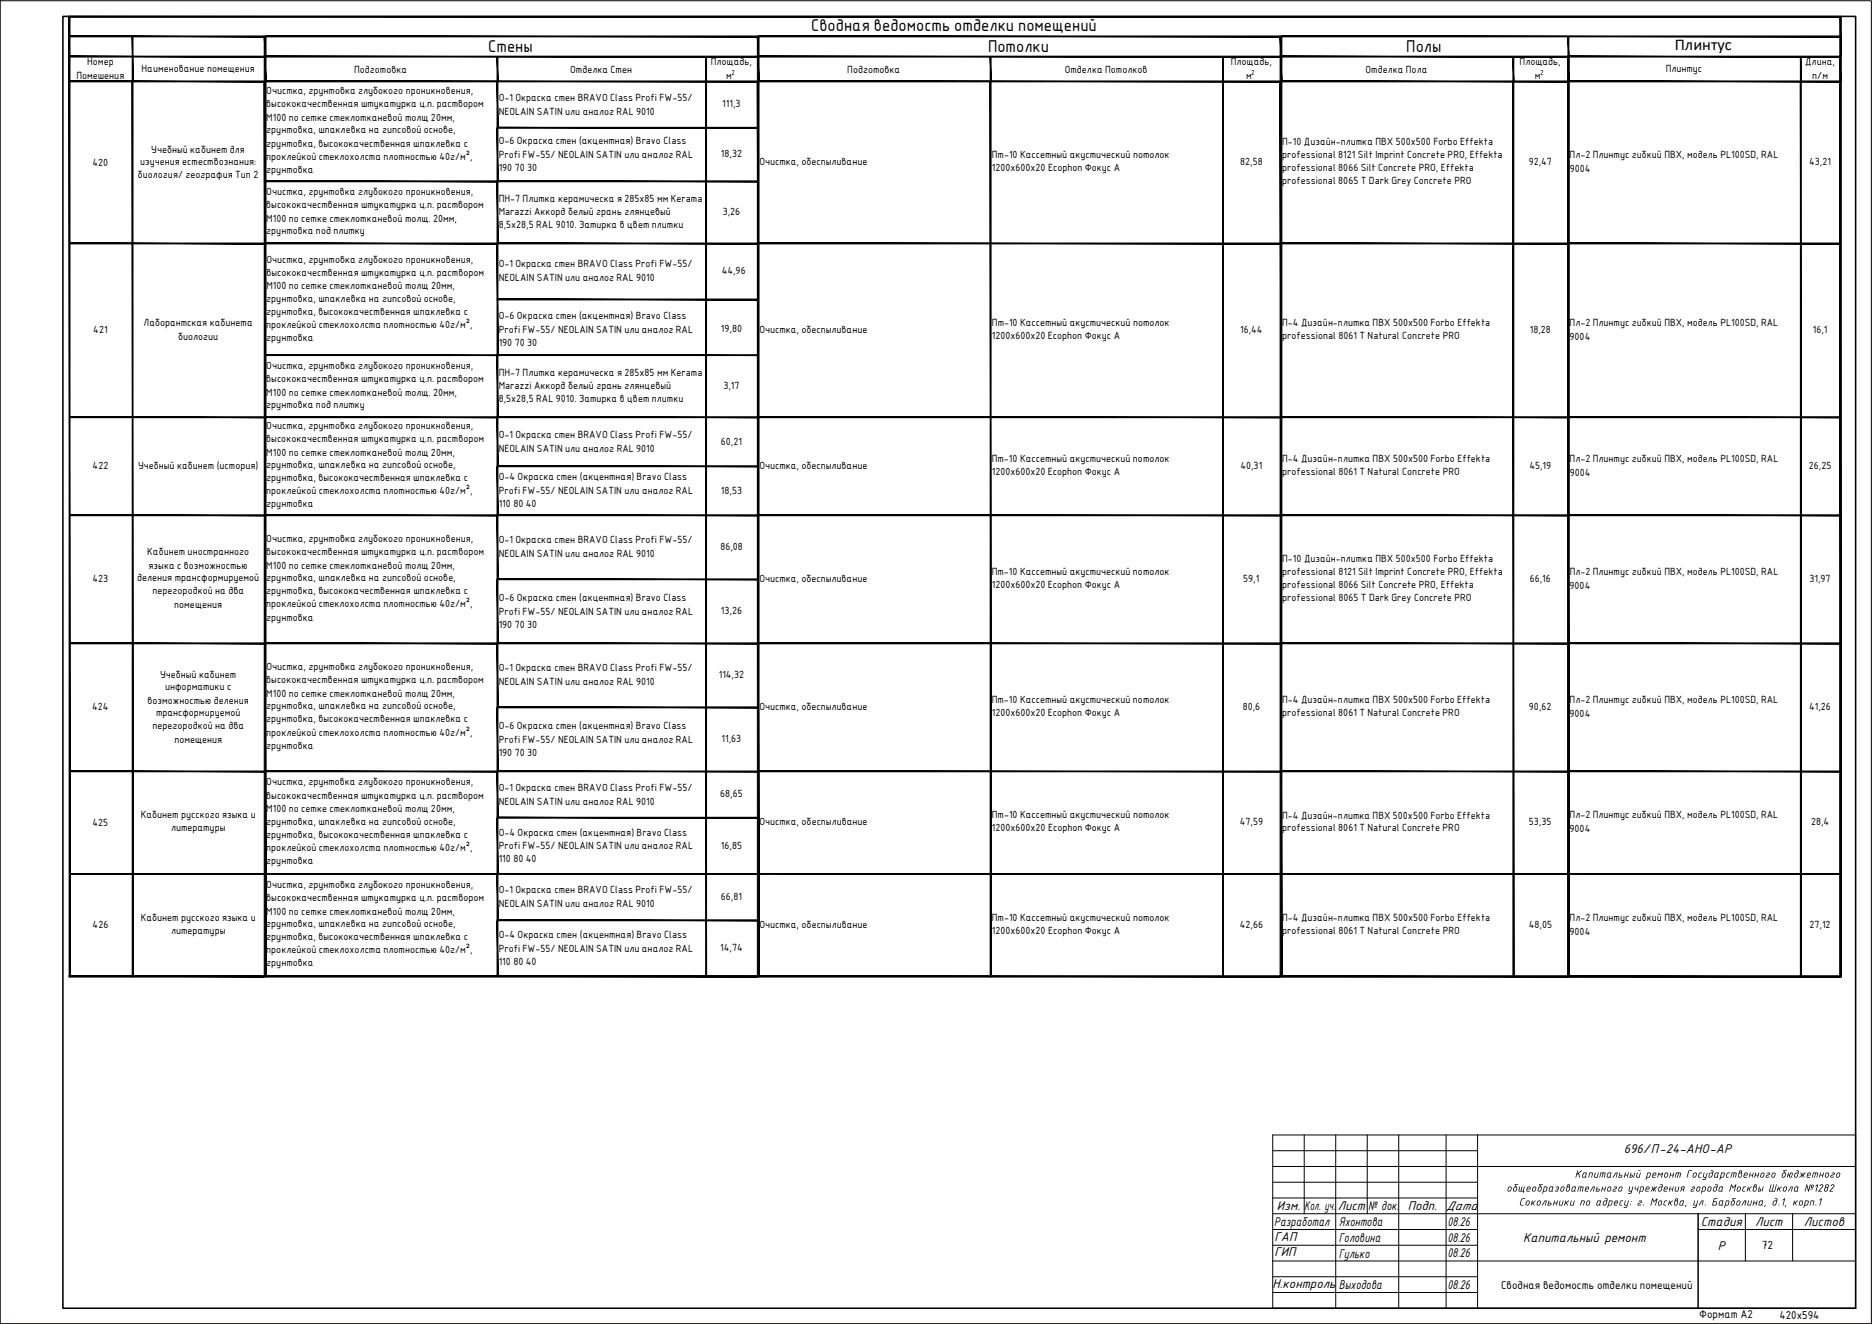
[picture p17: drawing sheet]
<svg xmlns="http://www.w3.org/2000/svg" width="594mm" height="420mm" viewBox="0 0 594 420" stroke-linecap="round" stroke-linejoin="round" font-family="sans-serif">
<defs><g id="words">
<g font-size="5.2">
<text x="257.4" y="9.9">Сводная ведомость отделки помещений</text>
<text x="155" y="16.5">Стены</text>
<text x="313.5" y="16.5">Потолки</text>
<text x="446.3" y="16.5">Полы</text>
<text x="531.5" y="15.8">Плинтус</text>
</g>
<g font-size="4.3">
<text x="515.3" y="366">696/П-24-АНО-АР</text>
<text x="404.4" y="389">Разработал</text>
<text x="405.2" y="384.1">Изм.</text>
<text x="414" y="384.1">Кол. уч.</text>
<text x="424.5" y="384.1">Лист</text>
<text x="424.9" y="389">Яхонтова</text>
<text x="434.2" y="384.1">№ док.</text>
<text x="446.8" y="384.1">Подп.</text>
<text x="459" y="384.1">Дата</text>
<text x="459.4" y="389">08.26</text>
<text x="539.8" y="389.1">Стадия</text>
<text x="557" y="389.1">Лист</text>
<text x="572.5" y="389.1">Листов</text>
<text x="404.4" y="393.7">ГАП</text>
<text x="424.9" y="394">Головина</text>
<text x="459.4" y="394">08.26</text>
<text x="483.4" y="394.1">Капитальный ремонт</text>
<text x="404.4" y="398.7">ГИП</text>
<text x="424.9" y="399.1">Гулько</text>
<text x="459.4" y="399">08.26</text>
<text x="545.1" y="396.6">Р</text>
<text x="403.8" y="408.8">Н.контроль</text>
<text x="424.9" y="409.1">Выходова</text>
<text x="459.4" y="409">08.26</text>
</g>
<text font-size="4" x="559.1" y="396.5">72</text>
<g font-size="3.6">
<text x="499.1" y="373.7">Капитальный ремонт Государственного бюджетного</text>
<text x="478" y="378.1">общеобразовательного учреждения города Москвы Школа</text>
<text x="482" y="382.6">Сокольники по адресу : г. Москва, ул. Барболина , д.1, корп.1</text>
<text x="572.4" y="378.1">№1282</text>
</g>
<g font-size="3.5">
<text x="476.3" y="409">Сводная ведомость отделки помещений</text>
<text x="539.2" y="418.4">Формат А2</text>
<text x="564.7" y="418.6">420х594</text>
</g>
<g font-size="3.2">
<text x="27.7" y="20.6">Номер</text>
<text x="44.9" y="22.9">Наименование помещения</text>
<text x="112.4" y="23">Подготовка</text>
<text x="181" y="23">Отделка Стен</text>
<text x="225.6" y="20.7">Площадь,</text>
<text x="268.9" y="23">Подготовка</text>
<text x="337.9" y="23">Отделка Потолков</text>
<text x="390.6" y="20.7">Площадь,</text>
<text x="433.4" y="23">Отделка Пола</text>
<text x="482.3" y="20.7">Площадь,</text>
<text x="528.6" y="22.7">Плинтус</text>
<text x="572.9" y="20.8">Длина,</text>
<text x="24.2" y="25.1">Помешения</text>
<text x="84.5" y="29.9">Очистка, грунтовка глубокого проникновения,</text>
<text x="230.5" y="25.1">м</text>
<text x="395.4" y="25.1">м</text>
<text x="487.1" y="25.1">м</text>
<text x="575.1" y="25.1">п/м</text>
<text x="84.5" y="34">высококачественная штукатурка ц.п. раствором</text>
<text x="158.3" y="31.9">О-1 Окраска стен BRAVO Class Profi FW-55/</text>
<text x="229.2" y="34.1">111,3</text>
<text x="84.5" y="38.3">М100 по сетке стеклотканевой толщ 20мм,</text>
<text x="158.3" y="36.4">NEOLAIN SATIN или аналог RAL 9010</text>
<text x="84.5" y="42.3">грунтовка, шпаклевка на гипсовой основе,</text>
<text x="84.5" y="46.5">грунтовка, высококачественная шпаклевка с</text>
<text x="158.3" y="45.8">О-6 Окраска стен (акцентная) Bravo Class</text>
<text x="406.9" y="46.2">П-10 Дизайн-плитка ПВХ 500х500 Forbo Effekta</text>
<text x="29.4" y="52.5">420</text>
<text x="44.5" y="52.2">изучения естествознания:</text>
<text x="48" y="48.4">Учебный кабинет для</text>
<text x="84.5" y="50.6">проклейкой стеклохолста плотностью 40г/м²,</text>
<text x="158.3" y="50.2">Profi FW-55/ NEOLAIN SATIN или аналог RAL</text>
<text x="228.8" y="49.9">18,32</text>
<text x="241" y="52.3">Очистка, обеспыливание</text>
<text x="314.8" y="50.1">Пт-10 Кассетный акустический потолок</text>
<text x="393.6" y="52.3">82,58</text>
<text x="406.9" y="50.1">professional 8121 Silt Imprint Concrete PRO, Effekta</text>
<text x="485.1" y="52.3">92,47</text>
<text x="498.1" y="50.1">Пл-2 Плинтус гибкий ПВХ, модель PL100SD, RAL</text>
<text x="574.2" y="52.3">43,21</text>
<text x="43.8" y="56.3">биология/ география Тип 2</text>
<text x="84.5" y="54.8">грунтовка</text>
<text x="158.3" y="54.3">190 70 30</text>
<text x="314.8" y="54.3">1200х600х20 Ecophon Фокус А</text>
<text x="406.9" y="54.3">professional 8066 Silt Concrete PRO, Effekta</text>
<text x="406.9" y="58.4">professional 8065 T Dark Grey Concrete PRO</text>
<text x="498.2" y="54.6">9004</text>
<text x="84.5" y="62">Очистка, грунтовка глубокого проникновения,</text>
<text x="158.3" y="64">ПН-7 Плитка керамическа я 285х85 мм Kerama</text>
<text x="84.5" y="66.1">высококачественная штукатурка ц.п. раствором</text>
<text x="84.5" y="70.4">М100 по сетке стеклотканевой толщ. 20мм,</text>
<text x="158.3" y="68.2">Marazzi Аккорд белый грань глянцевый</text>
<text x="229.4" y="68.3">3,26</text>
<text x="84.5" y="74.4">грунтовка под плитку</text>
<text x="158.3" y="72.3">8,5х28,5 RAL 9010. Затирка в цвет плитки</text>
<text x="84.5" y="83.3">Очистка, грунтовка глубокого проникновения,</text>
<text x="84.5" y="87.5">высококачественная штукатурка ц.п. раствором</text>
<text x="158.3" y="84.7">О-1 Окраска стен BRAVO Class Profi FW-55/</text>
<text x="158.3" y="89.2">NEOLAIN SATIN или аналог RAL 9010</text>
<text x="229" y="86.9">44,96</text>
<text x="84.5" y="95.7">грунтовка, шпаклевка на гипсовой основе,</text>
<text x="84.5" y="91.7">М100 по сетке стеклотканевой толщ 20мм,</text>
<text x="84.5" y="99.9">грунтовка, высококачественная шпаклевка с</text>
<text x="158.3" y="101.1">О-6 Окраска стен (акцентная) Bravo Class</text>
<text x="29.6" y="105.8">421</text>
<text x="45.6" y="103.4">Лаборантская кабинета</text>
<text x="56.5" y="107.9">биологии</text>
<text x="84.5" y="104.1">проклейкой стеклохолста плотностью 40г/м²,</text>
<text x="158.3" y="105.5">Profi FW-55/ NEOLAIN SATIN или аналог RAL</text>
<text x="228.8" y="105.3">19,80</text>
<text x="241" y="105.6">Очистка, обеспыливание</text>
<text x="314.8" y="107.6">1200х600х20 Ecophon Фокус А</text>
<text x="314.8" y="103.4">Пт-10 Кассетный акустический потолок</text>
<text x="393.6" y="105.6">16,44</text>
<text x="406.9" y="103.6">П-4 Дизайн-плитка ПВХ 500х500 Forbo Effekta</text>
<text x="406.9" y="107.6">professional 8061 T Natural Concrete PRO</text>
<text x="485.5" y="105.6">18,28</text>
<text x="498.1" y="103.4">Пл-2 Плинтус гибкий ПВХ, модель PL100SD, RAL</text>
<text x="498.1" y="107.9">9004</text>
<text x="575.3" y="105.6">16,1</text>
<text x="84.5" y="108.2">грунтовка</text>
<text x="158.3" y="109.7">190 70 30</text>
<text x="84.5" y="117.1">Очистка, грунтовка глубокого проникновения,</text>
<text x="158.3" y="119.2">ПН-7 Плитка керамическа я 285х85 мм Kerama</text>
<text x="84.5" y="121.3">высококачественная штукатурка ц.п. раствором</text>
<text x="84.5" y="125.5">М100 по сетке стеклотканевой толщ. 20мм,</text>
<text x="158.3" y="123.3">Marazzi Аккорд белый грань глянцевый</text>
<text x="229.6" y="123.5">3,17</text>
<text x="84.5" y="129.6">грунтовка под плитку</text>
<text x="158.3" y="127.5">8,5х28,5 RAL 9010. Затирка в цвет плитки</text>
<text x="84.5" y="136.2">Очистка, грунтовка глубокого проникновения,</text>
<text x="84.5" y="140.3">высококачественная штукатурка ц.п. раствором</text>
<text x="158.3" y="138.9">О-1 Окраска стен BRAVO Class Profi FW-55/</text>
<text x="158.3" y="143.4">NEOLAIN SATIN или аналог RAL 9010</text>
<text x="228.8" y="141.1">60,21</text>
<text x="29.4" y="148.9">422</text>
<text x="43.8" y="148.7">Учебный кабинет (история)</text>
<text x="84.5" y="144.6">М100 по сетке стеклотканевой толщ 20мм,</text>
<text x="84.5" y="148.6">грунтовка, шпаклевка на гипсовой основе,</text>
<text x="241" y="148.7">Очистка, обеспыливание</text>
<text x="314.8" y="146.5">Пт-10 Кассетный акустический потолок</text>
<text x="393.6" y="148.7">40,31</text>
<text x="406.9" y="146.7">П-4 Дизайн-плитка ПВХ 500х500 Forbo Effekta</text>
<text x="485.3" y="148.7">45,19</text>
<text x="498.1" y="146.5">Пл-2 Плинтус гибкий ПВХ, модель PL100SD, RAL</text>
<text x="574" y="148.7">26,25</text>
<text x="84.5" y="152.8">грунтовка, высококачественная шпаклевка с</text>
<text x="158.3" y="152.5">О-4 Окраска стен (акцентная) Bravo Class</text>
<text x="314.8" y="150.7">1200х600х20 Ecophon Фокус А</text>
<text x="406.9" y="150.7">professional 8061 T Natural Concrete PRO</text>
<text x="498.2" y="151">9004</text>
<text x="84.5" y="156.9">проклейкой стеклохолста плотностью 40г/м²,</text>
<text x="84.5" y="161">грунтовка</text>
<text x="158.3" y="156.9">Profi FW-55/ NEOLAIN SATIN или аналог RAL</text>
<text x="158.3" y="161">110 80 40</text>
<text x="228.8" y="156.6">18,53</text>
<text x="84.5" y="172">Очистка, грунтовка глубокого проникновения,</text>
<text x="158.3" y="172.4">О-1 Окраска стен BRAVO Class Profi FW-55/</text>
<text x="46.7" y="176.2">Кабинет иностранного</text>
<text x="84.5" y="176.2">высококачественная штукатурка ц.п. раствором</text>
<text x="158.3" y="176.9">NEOLAIN SATIN или аналог RAL 9010</text>
<text x="228.6" y="174.6">86,08</text>
<text x="406.9" y="178.4">П-10 Дизайн-плитка ПВХ 500х500 Forbo Effekta</text>
<text x="29.4" y="184.8">423</text>
<text x="43.6" y="184.5">деления трансформируемой</text>
<text x="47.2" y="180.7">языка с возможностью</text>
<text x="84.5" y="180.5">М100 по сетке стеклотканевой толщ 20мм,</text>
<text x="84.5" y="184.5">грунтовка, шпаклевка на гипсовой основе,</text>
<text x="241" y="184.6">Очистка, обеспыливание</text>
<text x="314.8" y="182.4">Пт-10 Кассетный акустический потолок</text>
<text x="394.6" y="184.6">59,1</text>
<text x="406.9" y="182.4">professional 8121 Silt Imprint Concrete PRO, Effekta</text>
<text x="485.5" y="184.6">66,16</text>
<text x="498.2" y="182.4" transform="rotate(-1 498.2 182.4)">Пл</text>
<text x="501.6" y="182.4">-2 Плинтус гибкий ПВХ, модель PL100SD, RAL</text>
<text x="574.3" y="184.6">31,97</text>
<text x="48.4" y="188.6">перегородкой на два</text>
<text x="84.5" y="188.7">грунтовка, высококачественная шпаклевка с</text>
<text x="158.3" y="190.7">О-6 Окраска стен (акцентная) Bravo Class</text>
<text x="314.8" y="186.6">1200х600х20 Ecophon Фокус А</text>
<text x="406.9" y="186.6">professional 8066 Silt Concrete PRO, Effekta</text>
<text x="406.9" y="190.7">professional 8065 T Dark Grey Concrete PRO</text>
<text x="498.1" y="186.9">9004</text>
<text x="55.3" y="193">помещения</text>
<text x="84.5" y="192.8">проклейкой стеклохолста плотностью 40г/м²,</text>
<text x="84.5" y="196.9">грунтовка</text>
<text x="158.3" y="195.1">Profi FW-55/ NEOLAIN SATIN или аналог RAL</text>
<text x="228.8" y="194.9">13,26</text>
<text x="158.3" y="199.3">190 70 30</text>
<text x="50.8" y="215.1">Учебный кабинет</text>
<text x="84.5" y="212.7">Очистка, грунтовка глубокого проникновения,</text>
<text x="158.3" y="213">О-1 Окраска стен BRAVO Class Profi FW-55/</text>
<text x="228.1" y="215.2">114,32</text>
<text x="52.4" y="218.9">информатики с</text>
<text x="84.5" y="216.8">высококачественная штукатурка ц.п. раствором</text>
<text x="84.5" y="221.1">М100 по сетке стеклотканевой толщ 20мм,</text>
<text x="158.3" y="217.5">NEOLAIN SATIN или аналог RAL 9010</text>
<text x="29.3" y="225.5">424</text>
<text x="46.8" y="223.4">возможностью деления</text>
<text x="49.5" y="227.2">трансформируемой</text>
<text x="84.5" y="225.1">грунтовка, шпаклевка на гипсовой основе,</text>
<text x="241" y="225.2">Очистка, обеспыливание</text>
<text x="314.8" y="223.1">Пт-10 Кассетный акустический потолок</text>
<text x="314.8" y="227.2">1200х600х20 Ecophon Фокус А</text>
<text x="394.4" y="225.2">80,6</text>
<text x="406.9" y="227.2">professional 8061 T Natural Concrete PRO</text>
<text x="406.9" y="223.2">П-4 Дизайн-плитка ПВХ 500х500 Forbo Effekta</text>
<text x="485.2" y="225.2">90,62</text>
<text x="498.1" y="223.1">Пл-2 Плинтус гибкий ПВХ, модель PL100SD, RAL</text>
<text x="498.1" y="227.6">9004</text>
<text x="574.1" y="225.2">41,26</text>
<text x="48.4" y="231.4">перегородкой на два</text>
<text x="84.5" y="229.3">грунтовка, высококачественная шпаклевка с</text>
<text x="84.5" y="233.4">проклейкой стеклохолста плотностью 40г/м²,</text>
<text x="158.3" y="231.4">О-6 Окраска стен (акцентная) Bravo Class</text>
<text x="55.3" y="235.7">помещения</text>
<text x="84.5" y="237.6">грунтовка</text>
<text x="158.3" y="235.8">Profi FW-55/ NEOLAIN SATIN или аналог RAL</text>
<text x="158.3" y="239.9">190 70 30</text>
<text x="229" y="235.5">11,63</text>
<text x="84.5" y="249.3">Очистка, грунтовка глубокого проникновения,</text>
<text x="158.3" y="250.9">О-1 Окраска стен BRAVO Class Profi FW-55/</text>
<text x="84.5" y="253.4">высококачественная штукатурка ц.п. раствором</text>
<text x="84.5" y="257.7">М100 по сетке стеклотканевой толщ 20мм,</text>
<text x="158.3" y="255.4">NEOLAIN SATIN или аналог RAL 9010</text>
<text x="228.6" y="253">68,65</text>
<text x="29.4" y="262.1">425</text>
<text x="44.6" y="259.6">Кабинет русского языка и</text>
<text x="54.3" y="263.8">литературы</text>
<text x="84.5" y="261.7">грунтовка, шпаклевка на гипсовой основе,</text>
<text x="241" y="261.8">Очистка, обеспыливание</text>
<text x="314.8" y="259.6">Пт-10 Кассетный акустический потолок</text>
<text x="314.8" y="263.8">1200х600х20 Ecophon Фокус А</text>
<text x="393.5" y="261.8">47,59</text>
<text x="406.9" y="259.8">П-4 Дизайн-плитка ПВХ 500х500 Forbo Effekta</text>
<text x="406.9" y="263.8">professional 8061 T Natural Concrete PRO</text>
<text x="485.2" y="261.8">53,35</text>
<text x="498.1" y="259.6">Пл-2 Плинтус гибкий ПВХ, модель PL100SD, RAL</text>
<text x="574.7" y="261.8">28,4</text>
<text x="84.5" y="265.9">грунтовка, высококачественная шпаклевка с</text>
<text x="158.3" y="265.2">О-4 Окраска стен (акцентная) Bravo Class</text>
<text x="158.3" y="269.5">Profi FW-55/ NEOLAIN SATIN или аналог RAL</text>
<text x="228.8" y="269.3">16,85</text>
<text x="498.1" y="264.1">9004</text>
<text x="84.5" y="270">проклейкой стеклохолста плотностью 40г/м²,</text>
<text x="84.5" y="274.2">грунтовка</text>
<text x="158.3" y="273.7">110 80 40</text>
<text x="84.5" y="281.8">Очистка, грунтовка глубокого проникновения,</text>
<text x="84.5" y="286">высококачественная штукатурка ц.п. раствором</text>
<text x="158.3" y="283.4">О-1 Окраска стен BRAVO Class Profi FW-55/</text>
<text x="158.3" y="287.9">NEOLAIN SATIN или аналог RAL 9010</text>
<text x="228.8" y="285.6">66,81</text>
<text x="44.6" y="292.2">Кабинет русского языка и</text>
<text x="84.5" y="290.2">М100 по сетке стеклотканевой толщ 20мм,</text>
<text x="314.8" y="292.2">Пт-10 Кассетный акустический потолок</text>
<text x="406.9" y="292.3">П-4 Дизайн-плитка ПВХ 500х500 Forbo Effekta</text>
<text x="498.1" y="292.2">Пл-2 Плинтус гибкий ПВХ, модель PL100SD, RAL</text>
<text x="29.4" y="294.6">426</text>
<text x="54.3" y="296.3">литературы</text>
<text x="84.5" y="294.3">грунтовка, шпаклевка на гипсовой основе,</text>
<text x="84.5" y="298.4">грунтовка, высококачественная шпаклевка с</text>
<text x="158.3" y="297.7">О-4 Окраска стен (акцентная) Bravo Class</text>
<text x="241" y="294.4">Очистка, обеспыливание</text>
<text x="314.8" y="296.3">1200х600х20 Ecophon Фокус А</text>
<text x="393.5" y="294.4">42,66</text>
<text x="406.9" y="296.3">professional 8061 T Natural Concrete PRO</text>
<text x="485.2" y="294.4">48,05</text>
<text x="498.1" y="296.7">9004</text>
<text x="574.3" y="294.4">27,12</text>
<text x="84.5" y="302.5">проклейкой стеклохолста плотностью 40г/м²,</text>
<text x="158.3" y="302.1">Profi FW-55/ NEOLAIN SATIN или аналог RAL</text>
<text x="228.6" y="301.8">14,74</text>
<text x="84.5" y="306.7">грунтовка</text>
<text x="158.3" y="306.2">110 80 40</text>
</g>
<g font-size="2.2">
<text x="232.1" y="23.7">2</text>
<text x="397.1" y="23.7">2</text>
<text x="488.8" y="23.7">2</text>
</g>
</g></defs>
<path d="M0 420.2h593.8" fill="none" stroke="#f00" stroke-width=".32"/>
<path d="M0 .3v419.9h593.8" fill="none" stroke="#000" stroke-width=".32"/>
<g fill="none" stroke="#000" stroke-width=".32">
<path d="M403.9 360.2h185v55h-185zM403.9 370.2h185M403.9 365.2h65M403.9 375.2h65M413.9 360.2v25M423.9 360.2v55M433.9 360.2v25M443.9 360.2v55M458.9 360.2v55M468.9 360.2v55M403.9 395.2h65M403.9 390.2h65"/>
<path d="M403.9 380.2h65M403.9 385.2h185M538.9 390.2h50M538.9 385.2v30M553.9 385.2v15M568.9 385.2v15M403.9 400.2h185M403.9 410.2h65M403.9 405.2h65"/>
</g>
<g fill="#000">
<path d="M568.3 376.6l.7-.1-.4 1.6-.2-.1 .3-1.2h-.3l-1 1.3zM581.3 372.3l.5-.2 .5 .2-.2 .5-1 .5 .1 .2 .7-.1v.2l-.7 .1-.3-.2 .2-.5 .9-.5v-.2z"/>
<path d="M569.8 376.9l-.3 1h.5l.5-1.1zM569.6 376.7l1.2-.2-.4 1.3 .2 .3-1.2-.1z"/>
<path d="M583 372.3l.6-.2 .4 .3-.2 .9-.4 .4h-.5l-.2-.3zM583.2 372.4l-.3 .8 .1 .3 .6-.2 .2-.7-.2-.3z"/>
</g>
<path d="M20 5.2h568.9v410h-568.9z" fill="none" stroke="#000" stroke-width=".5"/>
<g fill="#000" stroke="#000" stroke-width=".32">
<path d="M21.9 5.2l.3 304.8v-304.8zM21.9 5.2l.3 304.8h-.3z"/>
<path d="M42 11.7l.2 14.3v-14.3zM42 11.7l.2 14.3h-.2z"/>
<path d="M22.2 11.4l61.7 .3v-.3zM22.2 11.4l61.7 .3h-61.7z"/>
<path d="M22.2 17.8l61.7 .3v-.3zM22.2 17.8l61.7 .3h-61.7z"/>
<path d="M83.9 11.4l.5 14.6v-14.6zM83.9 11.4l.5 14.6h-.5z"/>
<path d="M157.7 18.1l.3 7.6v-7.6zM157.7 18.1l.3 7.6h-.3z"/>
<path d="M223.9 18.1l.3 7.9v-7.9zM223.9 18.1l.3 7.9h-.3z"/>
<path d="M84.4 11.4l155.9 .3v-.3zM84.4 11.4l155.9 .3h-155.9z"/>
<path d="M84.4 17.8l155.9 .3v-.3zM84.4 17.8l155.9 .3h-155.9z"/>
<path d="M240.3 11.4l.6 14.6v-14.6zM240.3 11.4l.6 14.6h-.6z"/>
<path d="M314.2 18.1l.3 7.9v-7.9zM314.2 18.1l.3 7.9h-.3z"/>
<path d="M388 18.1l.3 7.9v-7.9zM388 18.1l.3 7.9h-.3z"/>
<path d="M240.9 11.4l165.3 .3v-.3zM240.9 11.4l165.3 .3h-165.3z"/>
<path d="M240.9 17.8l165.3 .3v-.3zM240.9 17.8l165.3 .3h-165.3z"/>
<path d="M406.2 11.4l.6 14.6v-14.6zM406.2 11.4l.6 14.6h-.6z"/>
<path d="M480.1 18.1l.3 7.9v-7.9zM480.1 18.1l.3 7.9h-.3z"/>
<path d="M406.8 17.8l90.7 .3v-.3zM406.8 17.8l90.7 .3h-90.7z"/>
<path d="M497.6 11.7l.3 6.1v-6.1zM497.6 11.7l.3 6.1h-.3z"/>
<path d="M497.5 17.8l.5 8.2v-8.2zM497.5 17.8l.5 8.2h-.5z"/>
<path d="M571.4 18.1l.2 7.9v-7.9zM571.4 18.1l.2 7.9h-.2z"/>
<path d="M498 17.8l85.9 .3v-.3zM498 17.8l85.9 .3h-85.9z"/>
<path d="M584 5.5l.3 12.3v-12.3zM584 5.5l.3 12.3h-.3z"/>
<path d="M583.9 17.8l.4 8.2v-8.2zM583.9 17.8l.4 8.2h-.4z"/>
<path d="M406.8 11.4l177.5 .3v-.3zM406.8 11.4l177.5 .3h-177.5z"/>
<path d="M21.9 5.2l562.4 .3v-.3zM21.9 5.2l562.4 .3h-562.4z"/>
<path d="M584 5.2l.3 304.8v-304.8zM584 5.2l.3 304.8h-.3z"/>
<path d="M42 26l.2 284v-284zM42 26l.2 284h-.2z"/>
<path d="M22.2 25.7l61.7 .3v-.3zM22.2 25.7l61.7 .3h-61.7z"/>
<path d="M83.9 26l.5 284v-284zM83.9 26l.5 284h-.5z"/>
<path d="M157.7 26l.3 14.4v-14.4zM157.7 26l.3 14.4h-.3z"/>
<path d="M223.9 26l.3 284v-284zM223.9 26l.3 284h-.3z"/>
<path d="M84.4 25.7l155.9 .3v-.3zM84.4 25.7l155.9 .3h-155.9z"/>
<path d="M240.3 26l.6 284v-284zM240.3 26l.6 284h-.6z"/>
<path d="M314.2 26l.3 284v-284zM314.2 26l.3 284h-.3z"/>
<path d="M388 26l.3 284v-284zM388 26l.3 284h-.3z"/>
<path d="M240.9 25.7l165.3 .3v-.3zM240.9 25.7l165.3 .3h-165.3z"/>
<path d="M406.2 26l.6 284v-284zM406.2 26l.6 284h-.6z"/>
<path d="M480.1 26l.3 284v-284zM480.1 26l.3 284h-.3z"/>
<path d="M406.8 25.7l90.7 .3v-.3zM406.8 25.7l90.7 .3h-90.7z"/>
<path d="M497.5 26l.5 284v-284zM497.5 26l.5 284h-.5z"/>
<path d="M571.4 26l.2 284v-284zM571.4 26l.2 284h-.2z"/>
<path d="M498 25.7l85.9 .3v-.3zM498 25.7l85.9 .3h-85.9z"/>
<path d="M583.9 26l.4 284v-284zM583.9 26l.4 284h-.4z"/>
<path d="M84.4 57.4l73.3 .3v-.3zM84.4 57.4l73.3 .3h-73.3z"/>
<path d="M157.7 40.7l.3 16.7v-16.7zM157.7 40.7l.3 16.7h-.3z"/>
<path d="M157.7 57.7l.3 19.4v-19.4zM157.7 57.7l.3 19.4h-.3z"/>
<path d="M157.7 40.4l82.6 .3v-.3zM157.7 40.4l82.6 .3h-82.6z"/>
<path d="M157.7 57.4l82.6 .3v-.3zM157.7 57.4l82.6 .3h-82.6z"/>
<path d="M22.2 77.1l61.7 .3v-.3zM22.2 77.1l61.7 .3h-61.7z"/>
<path d="M84.4 77.1l73.3 .3v-.3zM84.4 77.1l73.3 .3h-73.3z"/>
<path d="M157.7 77.4l.3 35.2v-35.2zM157.7 77.4l.3 35.2h-.3z"/>
<path d="M157.7 77.1l82.6 .3v-.3zM157.7 77.1l82.6 .3h-82.6z"/>
<path d="M240.9 77.1l165.3 .3v-.3zM240.9 77.1l165.3 .3h-165.3z"/>
<path d="M406.8 77.1l90.7 .3v-.3zM406.8 77.1l90.7 .3h-90.7z"/>
<path d="M498 77.1l85.9 .3v-.3zM498 77.1l85.9 .3h-85.9z"/>
<path d="M157.7 94.9l82.6 .3v-.3zM157.7 94.9l82.6 .3h-82.6z"/>
<path d="M84.4 112.6l73.3 .2v-.2zM84.4 112.6l73.3 .2h-73.3z"/>
<path d="M157.7 112.8l.3 19.5v-19.5zM157.7 112.8l.3 19.5h-.3z"/>
<path d="M157.7 112.6l82.6 .2v-.2zM157.7 112.6l82.6 .2h-82.6z"/>
<path d="M22.2 132.3l61.7 .2v-.2zM22.2 132.3l61.7 .2h-61.7z"/>
<path d="M84.4 132.3l73.3 .2v-.2zM84.4 132.3l73.3 .2h-73.3z"/>
<path d="M157.7 132.5l.3 15.3v-15.3zM157.7 132.5l.3 15.3h-.3z"/>
<path d="M157.7 132.3l82.6 .2v-.2zM157.7 132.3l82.6 .2h-82.6z"/>
<path d="M240.9 132.3l165.3 .2v-.2zM240.9 132.3l165.3 .2h-165.3z"/>
<path d="M406.8 132.3l90.7 .2v-.2zM406.8 132.3l90.7 .2h-90.7z"/>
<path d="M498 132.3l85.9 .2v-.2zM498 132.3l85.9 .2h-85.9z"/>
<path d="M157.7 148.1l.3 15.3v-15.3zM157.7 148.1l.3 15.3h-.3z"/>
<path d="M157.7 147.8l82.6 .3v-.3zM157.7 147.8l82.6 .3h-82.6z"/>
<path d="M22.2 163.4l61.7 .3v-.3zM22.2 163.4l61.7 .3h-61.7z"/>
<path d="M84.4 163.4l73.3 .3v-.3zM84.4 163.4l73.3 .3h-73.3z"/>
<path d="M157.7 163.7l.3 20v-20zM157.7 163.7l.3 20h-.3z"/>
<path d="M157.7 163.4l82.6 .3v-.3zM157.7 163.4l82.6 .3h-82.6z"/>
<path d="M240.9 163.4l165.3 .3v-.3zM240.9 163.4l165.3 .3h-165.3z"/>
<path d="M406.8 163.4l90.7 .3v-.3zM406.8 163.4l90.7 .3h-90.7z"/>
<path d="M498 163.4l85.9 .3v-.3zM498 163.4l85.9 .3h-85.9z"/>
<path d="M157.7 184l.3 20v-20zM157.7 184l.3 20h-.3z"/>
<path d="M157.7 183.7l82.6 .3v-.3zM157.7 183.7l82.6 .3h-82.6z"/>
<path d="M22.2 204l61.7 .3v-.3zM22.2 204l61.7 .3h-61.7z"/>
<path d="M84.4 204l73.3 .3v-.3zM84.4 204l73.3 .3h-73.3z"/>
<path d="M157.7 204.3l.3 20v-20zM157.7 204.3l.3 20h-.3z"/>
<path d="M157.7 204l82.6 .3v-.3zM157.7 204l82.6 .3h-82.6z"/>
<path d="M240.9 204l165.3 .3v-.3zM240.9 204l165.3 .3h-165.3z"/>
<path d="M406.8 204l90.7 .3v-.3zM406.8 204l90.7 .3h-90.7z"/>
<path d="M498 204l85.9 .3v-.3zM498 204l85.9 .3h-85.9z"/>
<path d="M157.7 224.6l.3 20.1v-20.1zM157.7 224.6l.3 20.1h-.3z"/>
<path d="M157.7 224.3l82.6 .3v-.3zM157.7 224.3l82.6 .3h-82.6z"/>
<path d="M22.2 244.7l61.7 .2v-.2zM22.2 244.7l61.7 .2h-61.7z"/>
<path d="M84.4 244.7l73.3 .2v-.2zM84.4 244.7l73.3 .2h-73.3z"/>
<path d="M157.7 244.9l.3 14.5v-14.5zM157.7 244.9l.3 14.5h-.3z"/>
<path d="M157.7 259.6l.3 17.6v-17.6zM157.7 259.6l.3 17.6h-.3z"/>
<path d="M157.7 244.7l82.6 .2v-.2zM157.7 244.7l82.6 .2h-82.6z"/>
<path d="M157.7 259.4l82.6 .2v-.2zM157.7 259.4l82.6 .2h-82.6z"/>
<path d="M240.9 244.7l165.3 .2v-.2zM240.9 244.7l165.3 .2h-165.3z"/>
<path d="M406.8 244.7l90.7 .2v-.2zM406.8 244.7l90.7 .2h-90.7z"/>
<path d="M498 244.7l85.9 .2v-.2zM498 244.7l85.9 .2h-85.9z"/>
<path d="M22.2 277.2l61.7 .3v-.3zM22.2 277.2l61.7 .3h-61.7z"/>
<path d="M84.4 277.2l73.3 .3v-.3zM84.4 277.2l73.3 .3h-73.3z"/>
<path d="M157.7 277.5l.3 14.4v-14.4zM157.7 277.5l.3 14.4h-.3z"/>
<path d="M157.7 277.2l82.6 .3v-.3zM157.7 277.2l82.6 .3h-82.6z"/>
<path d="M240.9 277.2l165.3 .3v-.3zM240.9 277.2l165.3 .3h-165.3z"/>
<path d="M406.8 277.2l90.7 .3v-.3zM406.8 277.2l90.7 .3h-90.7z"/>
<path d="M498 277.2l85.9 .3v-.3zM498 277.2l85.9 .3h-85.9z"/>
<path d="M157.7 292.2l.3 17.5v-17.5zM157.7 292.2l.3 17.5h-.3z"/>
<path d="M157.7 291.9l82.6 .3v-.3zM157.7 291.9l82.6 .3h-82.6z"/>
<path d="M22.2 309.7l61.7 .3v-.3zM22.2 309.7l61.7 .3h-61.7z"/>
<path d="M84.4 309.7l155.9 .3v-.3zM84.4 309.7l155.9 .3h-155.9z"/>
<path d="M240.9 309.7l165.3 .3v-.3zM240.9 309.7l165.3 .3h-165.3z"/>
<path d="M406.8 309.7l90.7 .3v-.3zM406.8 309.7l90.7 .3h-90.7z"/>
<path d="M498 309.7l85.9 .3v-.3zM498 309.7l85.9 .3h-85.9z"/>
<path d="M21.9 309.7l562.4 .3v-.3zM21.9 309.7l562.4 .3h-562.4z"/>
</g>
<!-- layer: 0 -->
<path d="M0 .2h593.9v420h-593.9z" fill="none" stroke="#000" stroke-width=".32"/>
<use href="#words"/>
</svg>
